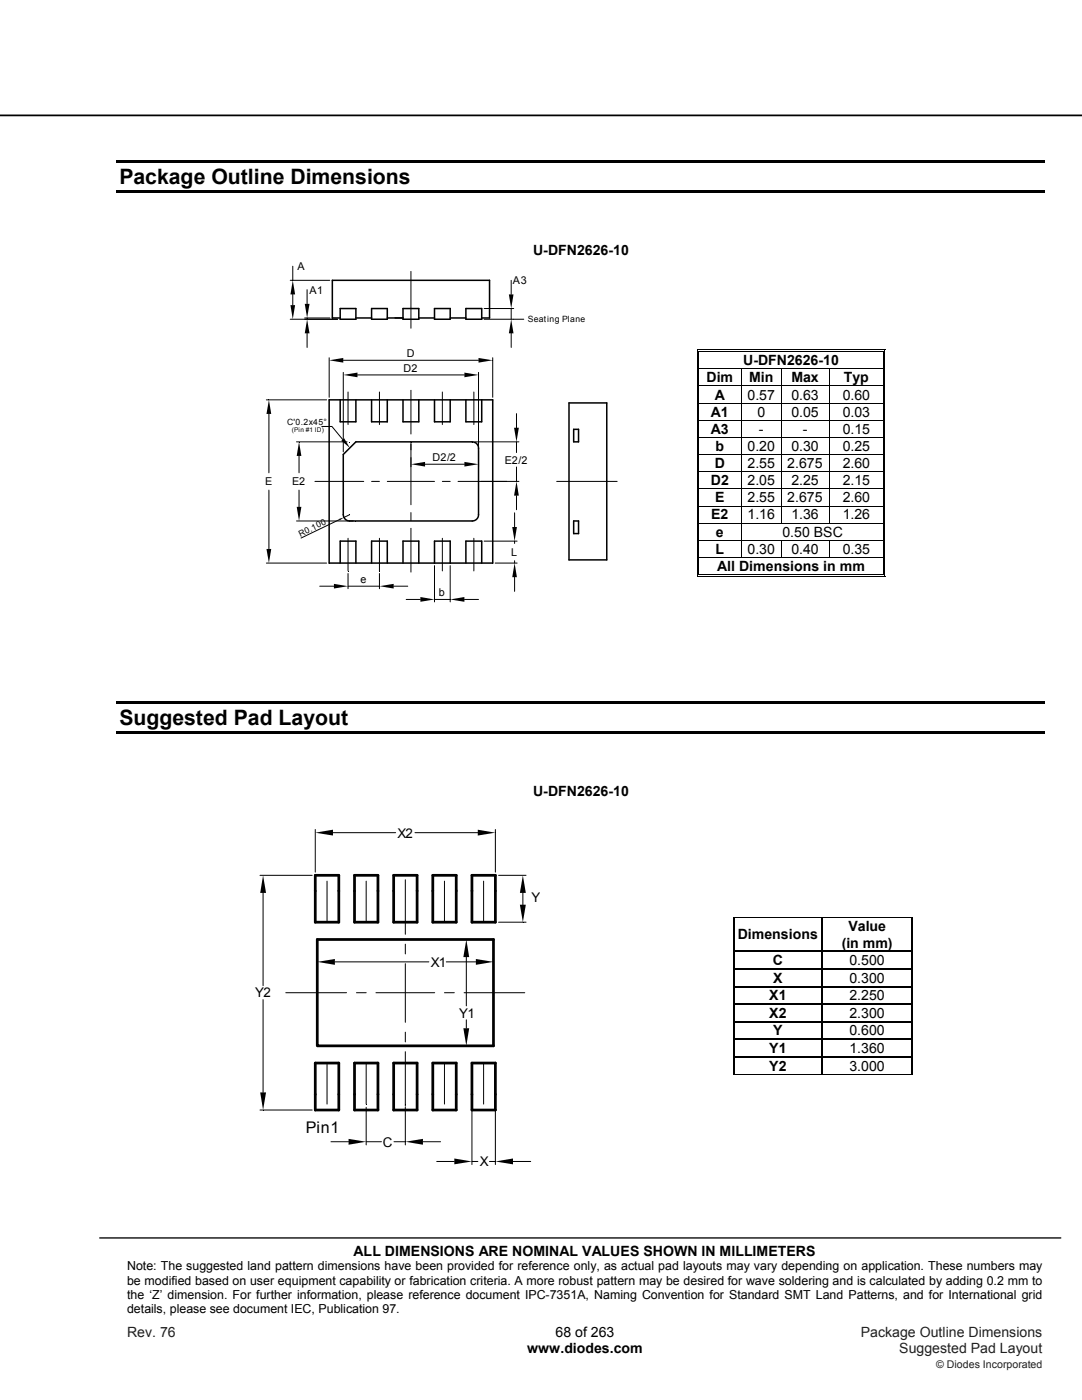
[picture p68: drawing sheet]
<svg xmlns="http://www.w3.org/2000/svg" width="216mm" height="279mm" viewBox="0 0 216 279" stroke-linecap="round" stroke-linejoin="round" font-family="sans-serif">
<defs><g id="words">
<g font-size="4.2">
<text x="23.8" y="36.7">Package Outline Dimensions</text>
<text x="23.8" y="144.7">Suggested Pad Layout</text>
</g>
<text font-size="3.2" x="61" y="226.2">Pin1</text>
<g font-size="2.8">
<text x="106.4" y="50.9">U-DFN2626-10</text>
<text x="141" y="76.3">Dim</text>
<text x="148.3" y="72.9">U-DFN2626-10</text>
<text x="149.5" y="76.3">Min</text>
<text x="157.9" y="76.3">Max</text>
<text x="168.4" y="76.3">Typ</text>
<text x="141.8" y="83.1">A1</text>
<text x="142.6" y="79.7">A</text>
<text x="149.2" y="79.7">0.57</text>
<text x="151.1" y="83.1">0</text>
<text x="157.9" y="79.7">0.63</text>
<text x="157.9" y="83.1">0.05</text>
<text x="168.1" y="79.7">0.60</text>
<text x="168.1" y="83.1">0.03</text>
<text x="141.8" y="86.6">A3</text>
<text x="151.4" y="86.6">-</text>
<text x="160.2" y="86.6">-</text>
<text x="168.2" y="86.6">0.15</text>
<text x="142.6" y="93.4">D</text>
<text x="142.8" y="90">b</text>
<text x="149.2" y="93.4">2.55</text>
<text x="149.2" y="90">0.20</text>
<text x="157.1" y="93.4">2.675</text>
<text x="157.9" y="90">0.30</text>
<text x="168.1" y="93.4">2.60</text>
<text x="168.1" y="90">0.25</text>
<text x="141.8" y="96.8">D2</text>
<text x="142.7" y="100.3">E</text>
<text x="149.2" y="96.8">2.05</text>
<text x="149.2" y="100.3">2.55</text>
<text x="157.1" y="100.3">2.675</text>
<text x="157.9" y="96.8">2.25</text>
<text x="168.1" y="96.8">2.15</text>
<text x="168.1" y="100.3">2.60</text>
<text x="141.9" y="103.7">E2</text>
<text x="142.9" y="107.1">e</text>
<text x="149.2" y="103.7">1.16</text>
<text x="156.1" y="107.1">0.50 BSC</text>
<text x="157.9" y="103.7">1.36</text>
<text x="168.1" y="103.7">1.26</text>
<text x="142.8" y="110.5">L</text>
<text x="143.1" y="113.9">All Dimensions in mm</text>
<text x="149.2" y="110.5">0.30</text>
<text x="157.9" y="110.5">0.40</text>
<text x="168.1" y="110.5">0.35</text>
<text x="106.4" y="158.8">U-DFN2626-10</text>
<text x="169.3" y="185.9">Value</text>
<text x="147.2" y="187.5">Dimensions</text>
<text x="168" y="189.1">(in mm)</text>
<text x="154.2" y="192.6">C</text>
<text x="154.3" y="196.1">X</text>
<text x="169.5" y="196.1">0.300</text>
<text x="169.5" y="192.6">0.500</text>
<text x="153.5" y="199.6">X1</text>
<text x="153.5" y="203.1">X2</text>
<text x="169.5" y="199.6">2.250</text>
<text x="169.5" y="203.1">2.300</text>
<text x="154.3" y="206.7">Y</text>
<text x="169.5" y="206.7">0.600</text>
<text x="153.5" y="210.2">Y1</text>
<text x="153.5" y="213.7">Y2</text>
<text x="169.5" y="210.2">1.360</text>
<text x="169.5" y="213.7">3.000</text>
<text x="70.6" y="250.6">ALL DIMENSIONS ARE NOMINAL VALUES SHOWN IN MILLIMETERS</text>
<text x="110.9" y="266.8">68 of 263</text>
<text x="105.2" y="270.1">www.diodes.com</text>
</g>
<g font-size="2.8" fill="#231f20">
<text x="25.4" y="266.8">Rev. 76</text>
<text x="171.8" y="266.8">Package Outline Dimensions</text>
<text x="179.5" y="270.1">Suggested Pad Layout</text>
</g>
<g font-size="2.7">
<text x="79.3" y="167.2">X2</text>
<text x="106.1" y="180">Y</text>
<text x="85.9" y="193">X1</text>
<text x="50.9" y="199.1">Y2</text>
<text x="91.6" y="203.1">Y1</text>
<text x="76.4" y="228.8">C</text>
<text x="95.7" y="232.8">X</text>
</g>
<g font-size="2.5">
<text x="25.4" y="253.5">Note: The suggested land pattern dimensions have been provided for reference only, as actual pad layouts may vary depending on application. These numbers may</text>
<text x="25.4" y="256.4">be modified based on user equipment capability or fabrication criteria. A more robust pattern may be desired for wave soldering and is calculated by adding 0.2 mm to</text>
<text x="25.4" y="259.2">the ‘Z’ dimension. For further information, please reference document IPC-7351A, Naming Convention for Standard SMT Land Patterns, and for International grid</text>
<text x="25.4" y="262.1">details, please see document IEC, Publication 97.</text>
</g>
<g font-size="2.2">
<text x="59.4" y="53.9">A</text>
<text x="61.8" y="58.6">A1</text>
<text x="102.4" y="56.7">A3</text>
<text x="81.2" y="71.3">D</text>
<text x="80.5" y="74.2">D2</text>
<text x="86.3" y="92">D2/2</text>
<text x="100.7" y="92.5">E2/2</text>
<text x="52.9" y="96.9">E</text>
<text x="58.3" y="96.9">E2</text>
<text x="102" y="111">L</text>
<text x="71.9" y="116.4">e</text>
<text x="87.6" y="119">b</text>
</g>
<text font-size="2.1" fill="#231f20" x="186.8" y="273">© Diodes Incorporated</text>
<g font-size="1.7">
<text x="105.3" y="64.3">Seating Plane</text>
<text x="57.3" y="84.7">C'0.2x45°</text>
<text x="59.9" y="107.1" transform="rotate(-26 59.9 107.1)">R0.100</text>
</g>
<text font-size="1.3" x="58.3" y="86.3">(Pin #1 ID)</text>
</g></defs>
<path d="M0 23h215.9" fill="none" stroke="#000" stroke-width=".35"/>
<path d="M19.9 247.1h191.8" fill="none" stroke="#000" stroke-width=".26"/>
<path d="M23.3 31.9h185.2v.5h-185.2zM23.3 38h185.2v.5h-185.2z" fill="#000"/>
<g fill="#fff">
<path d="M139.6 70.3h36.5v3.2h-36.5z"/>
<path d="M140 70.3h35.7v3.2h-35.7z"/>
</g>
<path d="M139 69.7h.2v.6h-.2zM139 69.7h.6v.2h-.6zM139.4 70.1h.2v.2h-.2z" fill="#000"/>
<path d="M139.6 69.8h36.5M139.6 70.2h36.5" fill="none" stroke="#000" stroke-width=".2"/>
<path d="M139.6 70.3h36.5z" fill="#fff"/>
<path d="M176.1 69.7h.6v.2h-.6zM176.1 70.1h.2v.2h-.2zM176.5 69.7h.2v.6h-.2z" fill="#000"/>
<path d="M139.1 70.3v3.2M139.5 70.3v3.2M176.2 70.3v3.2M176.6 70.3v3.2" fill="none" stroke="#000" stroke-width=".2"/>
<g fill="#fff">
<path d="M139.6 73.7h8.3v3.2h-8.3z"/>
<path d="M140 73.7h7.3v3.2h-7.3z"/>
<path d="M148 73.7h7.8v3.2h-7.8z"/>
<path d="M148.7 73.7h6.5v3.2h-6.5z"/>
<path d="M156 73.7h9.3v3.2h-9.3z"/>
<path d="M156.6 73.7h8.1v3.2h-8.1z"/>
</g>
<path d="M139 73.5h.2v.2h-.2zM139.4 73.5h.2v.2h-.2zM176.1 73.5h.2v.2h-.2zM176.5 73.5h.2v.2h-.2z" fill="#000"/>
<path d="M139.1 73.7v3.2M139.5 73.7v3.2M139.6 73.6h36.5M148 73.7v3.2M155.9 73.7v3.2M165.4 73.7v3.2M176.2 73.7v3.2M176.6 73.7v3.2" fill="none" stroke="#000" stroke-width=".2"/>
<g fill="#fff">
<path d="M139.6 77.1h8.3v3.3h-8.3z"/>
<path d="M140 77.1h7.3v3.3h-7.3z"/>
<path d="M148 77.1h7.8v3.3h-7.8z"/>
<path d="M148.7 77.1h6.5v3.3h-6.5z"/>
<path d="M156 77.1h9.3v3.3h-9.3z"/>
<path d="M156.6 77.1h8.1v3.3h-8.1z"/>
</g>
<g fill="#000">
<path d="M139 76.9h.2v.2h-.2zM139.4 76.9h.2v.2h-.2zM176.1 76.9h.2v.2h-.2zM176.5 76.9h.2v.2h-.2zM139 80.4h.2v.1h-.2zM139 83.8h.2v.2h-.2zM139 87.2h.2v.2h-.2zM139 90.6h.2v.2h-.2zM139 94.1h.2v.1h-.2zM139.4 80.4h.2v.1h-.2zM139.4 83.8h.2v.2h-.2zM139.4 87.2h.2v.2h-.2z"/>
<path d="M139.4 90.6h.2v.2h-.2zM139.4 94.1h.2v.1h-.2zM176.1 80.4h.2v.1h-.2zM176.1 83.8h.2v.2h-.2zM176.1 87.2h.2v.2h-.2zM176.1 90.6h.2v.2h-.2zM176.1 94.1h.2v.1h-.2zM176.5 80.4h.2v.1h-.2zM176.5 83.8h.2v.2h-.2zM176.5 87.2h.2v.2h-.2zM176.5 90.6h.2v.2h-.2zM176.5 94.1h.2v.1h-.2z"/>
</g>
<g fill="none" stroke="#000" stroke-width=".2">
<path d="M139.1 77.1v3.3M139.5 77.1v3.3M139.6 77h36.5M148 77.1v3.3M155.9 77.1v3.3M165.4 77.1v3.3M176.2 77.1v3.3M176.6 77.1v3.3M139.1 80.5v3.3M139.1 84v3.2M139.1 87.4v3.2M139.1 90.8v3.3"/>
<path d="M139.1 94.2v3.3M139.5 80.5v3.3M139.5 84v3.2M139.5 87.4v3.2M139.5 90.8v3.3M139.5 94.2v3.3M139.6 80.5h36.5M139.6 83.9h36.5M139.6 87.3h36.5M139.6 90.7h36.5M139.6 94.1h36.5M148 80.5v3.3"/>
<path d="M148 84v3.2M148 87.4v3.2M148 90.8v3.3M148 94.2v3.3M155.9 80.5v3.3M155.9 84v3.2M155.9 87.4v3.2M155.9 90.8v3.3M155.9 94.2v3.3M165.4 80.5v3.3M165.4 84v3.2M165.4 87.4v3.2"/>
<path d="M165.4 90.8v3.3M165.4 94.2v3.3M176.2 80.5v3.3M176.2 84v3.2M176.2 87.4v3.2M176.2 90.8v3.3M176.2 94.2v3.3M176.6 80.5v3.3M176.6 84v3.2M176.6 87.4v3.2M176.6 90.8v3.3M176.6 94.2v3.3"/>
</g>
<g fill="#fff">
<path d="M139.6 97.7h8.3v3.2h-8.3z"/>
<path d="M140 97.7h7.3v3.2h-7.3z"/>
<path d="M148 97.7h7.8v3.2h-7.8z"/>
<path d="M148.7 97.7h6.5v3.2h-6.5z"/>
<path d="M156 97.7h9.3v3.2h-9.3z"/>
<path d="M156.6 97.7h8.1v3.2h-8.1z"/>
</g>
<path d="M139 97.5h.2v.1h-.2zM139.4 97.5h.2v.1h-.2zM176.1 97.5h.2v.1h-.2zM176.5 97.5h.2v.1h-.2zM139 100.9h.2v.2h-.2zM139.4 100.9h.2v.2h-.2zM176.1 100.9h.2v.2h-.2zM176.5 100.9h.2v.2h-.2z" fill="#000"/>
<g fill="none" stroke="#000" stroke-width=".2">
<path d="M139.1 97.6v3.3M139.5 97.6v3.3M139.6 97.6h36.5M148 97.6v3.3M155.9 97.6v3.3M165.4 97.6v3.3M176.2 97.6v3.3M176.6 97.6v3.3M139.1 101.1v3.2M139.5 101.1v3.2M139.6 101h36.5M148 101.1v3.2"/>
<path d="M155.9 101.1v3.2M165.4 101.1v3.2M176.2 101.1v3.2M176.6 101.1v3.2"/>
</g>
<g fill="#fff">
<path d="M139.6 104.5h8.3v3.2h-8.3z"/>
<path d="M140 104.5h7.3v3.2h-7.3z"/>
<path d="M148 104.5h28.1v3.2h-28.1z"/>
<path d="M148.7 104.5h27v3.2h-27z"/>
</g>
<path d="M139 104.3h.2v.2h-.2zM139.4 104.3h.2v.2h-.2zM176.1 104.3h.2v.2h-.2zM176.5 104.3h.2v.2h-.2z" fill="#000"/>
<path d="M139.1 104.5v3.2M139.5 104.5v3.2M139.6 104.4h36.5M148 104.5v3.2M176.2 104.5v3.2M176.6 104.5v3.2" fill="none" stroke="#000" stroke-width=".2"/>
<g fill="#fff">
<path d="M139.6 107.9h8.3v3.3h-8.3z"/>
<path d="M140 107.9h7.3v3.3h-7.3z"/>
<path d="M148 107.9h7.8v3.3h-7.8z"/>
<path d="M148.7 107.9h6.5v3.3h-6.5z"/>
<path d="M156 107.9h9.3v3.3h-9.3z"/>
<path d="M156.6 107.9h8.1v3.3h-8.1z"/>
</g>
<g fill="#000">
<path d="M139 107.7h.2v.2h-.2zM139 111.2h.2v.1h-.2zM139 115h.6v.1h-.6zM139.4 107.7h.2v.2h-.2zM139.4 111.2h.2v.1h-.2zM139.4 114.6h.2v.2h-.2zM176.1 107.7h.2v.2h-.2zM176.1 111.2h.2v.1h-.2zM176.1 115h.6v.1h-.6zM176.1 114.6h.2v.2h-.2zM176.5 107.7h.2v.2h-.2zM176.5 111.2h.2v.1h-.2z"/>
<path d="M176.5 114.6h.2v.5h-.2zM23.3 139.9h185.2v.5h-185.2zM23.3 146h185.2v.5h-185.2zM146.3 183v.3zM146.3 183l.2 .1zM146.3 189.7v.3zM146.3 193.3v.2zM146.3 196.8v.2zM146.4 183.2l.1 .1zM146.4 183.2h.1zM146.4 189.7l.1 .3zM146.4 193.3l.1 .2z"/>
<path d="M146.4 196.8l.1 .2zM164 183.2l.2 .1zM164 183l.2 .1zM164 183.2h.2zM164 189.7h.2v.3h-.2zM164 193.3h.2v.2h-.2zM164 196.8h.2v.2h-.2zM181.9 183l.2 .1zM181.9 183.2l.1 .1zM181.9 183.2h.1zM181.9 189.7l.1 .3zM181.9 193.3l.1 .2z"/>
<path d="M181.9 196.8l.1 .2zM182.1 183v.3zM182.1 189.7v.3zM182.1 193.3v.2zM182.1 196.8v.2zM146.3 200.3v.3zM146.3 203.8v.2zM146.3 207.3v.3zM146.3 210.8v.3zM146.3 214.5l.2 .1zM146.4 200.3l.1 .3zM146.4 203.8l.1 .2z"/>
<path d="M146.4 207.3l.1 .3zM146.4 210.8l.1 .3zM146.4 214.3l.1 .1zM164 200.3h.2v.3h-.2zM164 203.8h.2v.2h-.2zM164 207.3h.2v.3h-.2zM164 210.8h.2v.3h-.2zM181.9 200.3l.1 .3zM181.9 203.8l.1 .2zM181.9 207.3l.1 .3zM181.9 210.8l.1 .3zM181.9 214.5l.2 .1z"/>
<path d="M181.9 214.3l.1 .1zM182.1 200.3v.3zM182.1 203.8v.2zM182.1 207.3v.3zM182.1 210.8v.3zM182.1 214.3v.3z"/>
</g>
<g fill="none" stroke="#000" stroke-width=".2">
<path d="M57.9 55.9h7.9M58.4 53.1v2.8M58.4 58.8v2.1M61.3 57.8v2.8M82 54.2v11.3M102 55.9v2.9M53.1 79.8h12.1M57.9 63.7h9.5M60.8 63.5h5M61.3 63.5v.2M61.3 66.5v2.8M65.7 71.4v7.9"/>
<path d="M68.5 71.9h27M68.5 74.3v15.9M69.4 78.2v6.5M71.3 74.8h21.4M75.7 78.2v6.5M82 77.9v8.7M88.3 78.2v6.5M94.6 78.2v6.5M95.5 74.3v14.6M96.6 63.7h7.9M96.6 61.6h5.9M98.3 71.4v7.9"/>
<path d="M102 61.6v2.1M102 66.5v2.8M53.7 82.6v11.8M53.7 97.8v11.8M59.2 88.2h10.1M59.7 91v3.4M59.7 97.8v3.4M62.8 96.1h9.8M64.2 85.1h2l2.2 2.6M74.1 96.1h1.6M77.3 96.1h9.4M82 88.2v12.5"/>
<path d="M84.8 92.6h7.9M88.3 96.1h1.5M91.4 96.1h12.1M94.7 88.2h8.8M95.5 89.9v3.2M103.1 82.6v2.8M103.1 88.2v2.1M103.1 93.2v2.9M103.1 98.9v2.8M111.1 96.1h12M53.1 112.4h12.1M59.2 104h11.3"/>
<path d="M63.8 117h2.8M67.8 103.7l-7.7 3.7M69.4 117h6.3M69.4 107.4v6.5M69.4 114.4v3.1M69.8 102.7l-1.2 .6M75.7 107.4v6.5M75.7 114.4v3.1M78.5 117h2.9M81 119.6h2.9M82 102.3v1.6M82 105.4v8.8"/>
<path d="M86.7 112.9v7.2M86.7 119.6h3.1M88.3 107.4v6.5M89.8 112.9v7.2M92.7 119.6h2.8M94.6 107.4v6.5M96.6 108h6.6M98.8 112.4h4.4M102.7 102.3v2.9M102.7 108v.5M102.7 111.9v.5M102.7 115.2v2.8"/>
<path d="M139.1 107.9v3.3M139.1 111.3v3.8M139.5 107.9v3.3M139.5 111.3v3.3M139.6 107.8h36.5M139.6 111.3h36.5M139.6 115h36.5M139.6 114.7h36.5M148 107.9v3.3M155.9 107.9v3.3M165.4 107.9v3.3M176.2 107.9v3.3"/>
<path d="M176.2 111.3v3.3M176.6 107.9v3.3M176.6 111.3v3.3M51.9 174.7h10.4M52.5 178.2v18.5M62.9 165.5v8.6M65.3 175.9v8.1M66.4 166.2h12.6M73.1 175.9v8.1M80.9 175.6v10.9M82.8 166.2h12.5M88.7 175.9v8.1"/>
<path d="M96.5 175.9v8.1M98.8 165.5v8.6M99.5 174.7h5.5M104.3 178.2v2.4M52.5 199.5v18.5M57 198.1h12.2M63.3 191.3v.8M66.8 192h18.8M71.1 198.1h2M75 198.1h11.7M80.9 188.4v2M80.9 192.3v11.7"/>
<path d="M88.7 198.1h2M89 192h6M92.4 187.5h5.4M92.6 198.1h12.1M93 191v9.7M98.5 191.3v.8M99.5 184h5.5M146.3 183.3v6.4M146.3 190v3.3M146.3 193.5v3.3M146.3 197v3.3M146.5 183.3v6.4"/>
<path d="M146.5 190v3.3M146.5 193.5v3.3M146.5 197v3.3M146.5 183h17.5M146.5 183.2h17.5M164.2 183h17.7M164.2 183.2h17.7M181.9 183.3v6.4M181.9 190v3.3M181.9 193.5v3.3M181.9 197v3.3M182.1 183.3v6.4"/>
<path d="M182.1 190v3.3M182.1 193.5v3.3M182.1 197v3.3M65.3 212.2v8.1M73.1 212.2v8.1M80.9 206v1.9M80.9 209.9v10.9M88.7 212.2v8.1M92.4 208.7h5.4M93 203.5v1.7M96.5 212.2v8.1M146.3 200.6v3.2"/>
<path d="M146.3 204v3.3M146.3 207.6v3.2M146.3 211.1v3.5M146.5 200.6v3.2M146.5 204v3.3M146.5 207.6v3.2M146.5 211.1v3.2M146.5 214.5h35.4M146.5 214.4h17.5M164.2 214.4h17.7M181.9 200.6v3.2M181.9 204v3.3"/>
<path d="M181.9 207.6v3.2M181.9 211.1v3.2M182.1 200.6v3.2M182.1 204v3.3M182.1 207.6v3.2M182.1 211.1v3.2M51.9 221.5h10.4M66 227.9h3.6M73.1 221v7.5M73.1 227.9h3M78.6 227.9h2.3M80.9 221v7.5"/>
<path d="M84.4 227.9h3.5M87.1 231.8h3.6M94.2 221.5v10.9M94.2 231.8h1.2M97.7 231.8h1.1M98.8 221.5v10.9M102.4 231.8h3.5"/>
</g>
<g fill="none" stroke="#000" stroke-width=".25">
<path d="M146.5 189.9h17.5M146.5 193.4h17.5M146.5 196.9h17.5M164.1 183.3v6.4M164.1 190v3.3M164.1 193.5v3.3M164.1 197v3.3M164.2 189.9h17.7M164.2 193.4h17.7M164.2 196.9h17.7M146.5 200.4h17.5M146.5 203.9h17.5"/>
<path d="M146.5 207.4h17.5M146.5 210.9h17.5M164.1 200.6v3.2M164.1 204v3.3M164.1 207.6v3.2M164.1 211.1v3.3M164.2 200.4h17.7M164.2 203.9h17.7M164.2 207.4h17.7M164.2 210.9h17.7"/>
</g>
<g fill="none" stroke="#000" stroke-width=".3">
<path d="M65.7 79.8h32.6v32.6h-32.6zM67.9 63.5h-1.6v-7.6h31.4v7.6h-1.6M67.9 61.6h3.1v2.1h-3.1zM67.9 79.8v4.4h3.1v-4.4M71 63.5h3.1M74.1 79.8v4.4h3.2v-4.4M74.1 61.6h3.2v2.1h-3.2zM77.3 63.5h3.1M80.4 79.8v4.4h3.2v-4.4M80.4 61.6h3.2v2.1h-3.2zM83.6 63.5h3.1M86.7 79.8v4.4h3.1v-4.4"/>
<path d="M86.7 61.6h3.1v2.1h-3.1zM89.8 63.5h3.2M93 79.8v4.4h3.1v-4.4M93 61.6h3.1v2.1h-3.1zM71 88.2h23.2a1.23 1.23 0 0 1 1.3 1.3v13.2a1.23 1.23 0 0 1-1.3 1.3h-24.4a1.26 1.26 0 0 1-1.3-1.3v-12zM113.5 80.4h7.6v31.3h-7.6zM114.5 85.7h.9v2.5h-.9zM67.9 112.4v-4.4h3.1v4.4M74.1 112.4v-4.4h3.2v4.4M80.4 112.4v-4.4h3.2v4.4M86.7 112.4v-4.4h3.1v4.4M93 112.4v-4.4h3.1v4.4"/>
<path d="M114.5 104h.9v2.5h-.9z"/>
</g>
<g fill="#000">
<path d="M58.4 55.9l.5 2.9h-.9zM101.5 58.8h1l-.5 2.8zM58 60.9h.9l-.5 2.8zM61.3 63.7l.5 2.8h-1zM60.8 60.6h1l-.5 2.9zM65.7 71.9l2.8-.5v1zM68.5 74.8l2.8-.4v.9zM92.7 74.4l2.8 .4-2.8 .5zM95.5 71.4l2.8 .5-2.8 .5zM102 63.7l.5 2.8h-1zM53.7 79.8l.4 2.8h-.9zM59.7 88.2l.4 2.8h-.9z"/>
<path d="M68.1 87.9l.6-.4 1.1 1.9zM82 92.6l2.8-.4v.9zM92.7 92.2l2.8 .4-2.8 .5zM103.1 96.1l.4 2.8h-.9zM102.6 85.4h.9l-.4 2.8zM53.2 109.6h.9l-.4 2.8zM59.2 101.2h.9l-.4 2.8zM66.6 116.5l2.8 .5-2.8 .5zM67.7 103.5l.9-.2-.8 .5zM75.7 117l2.8-.5v1zM83.9 119.1l2.8 .5-2.8 .5zM89.8 119.6l2.9-.5v1z"/>
<path d="M102.7 112.4l.4 2.8h-.9zM102.2 105.2h.9l-.4 2.8zM52.5 174.7l.6 3.5h-1.2zM62.9 166.2l3.5-.6v1.2zM95.3 165.6l3.5 .6-3.5 .6zM104.3 174.7l.6 3.5h-1.2zM63.3 192l3.5-.6v1.2zM93 187.5l.6 3.5h-1.1zM95 191.4l3.5 .6-3.5 .6zM103.7 180.6h1.2l-.6 3.4zM51.9 218h1.2l-.6 3.5zM92.5 205.2h1.1l-.6 3.5z"/>
<path d="M69.6 227.3l3.5 .6-3.5 .6zM80.9 227.9l3.5-.6v1.2zM90.7 231.2l3.5 .6-3.5 .6zM98.8 231.8l3.6-.6v1.2z"/>
</g>
<path d="M62.9 174.7h4.7v9.3h-4.7zM70.7 174.7h4.7v9.3h-4.7zM78.5 174.7h4.7v9.3h-4.7zM86.4 174.7h4.6v9.3h-4.6zM94.2 174.7h4.6v9.3h-4.6zM63.3 187.5h35.2v21.2h-35.2zM62.9 212.2h4.7v9.3h-4.7zM70.7 212.2h4.7v9.3h-4.7zM78.5 212.2h4.7v9.3h-4.7zM86.4 212.2h4.6v9.3h-4.6zM94.2 212.2h4.6v9.3h-4.6z" fill="none" stroke="#000" stroke-width=".55"/>
<use href="#words"/>
</svg>
